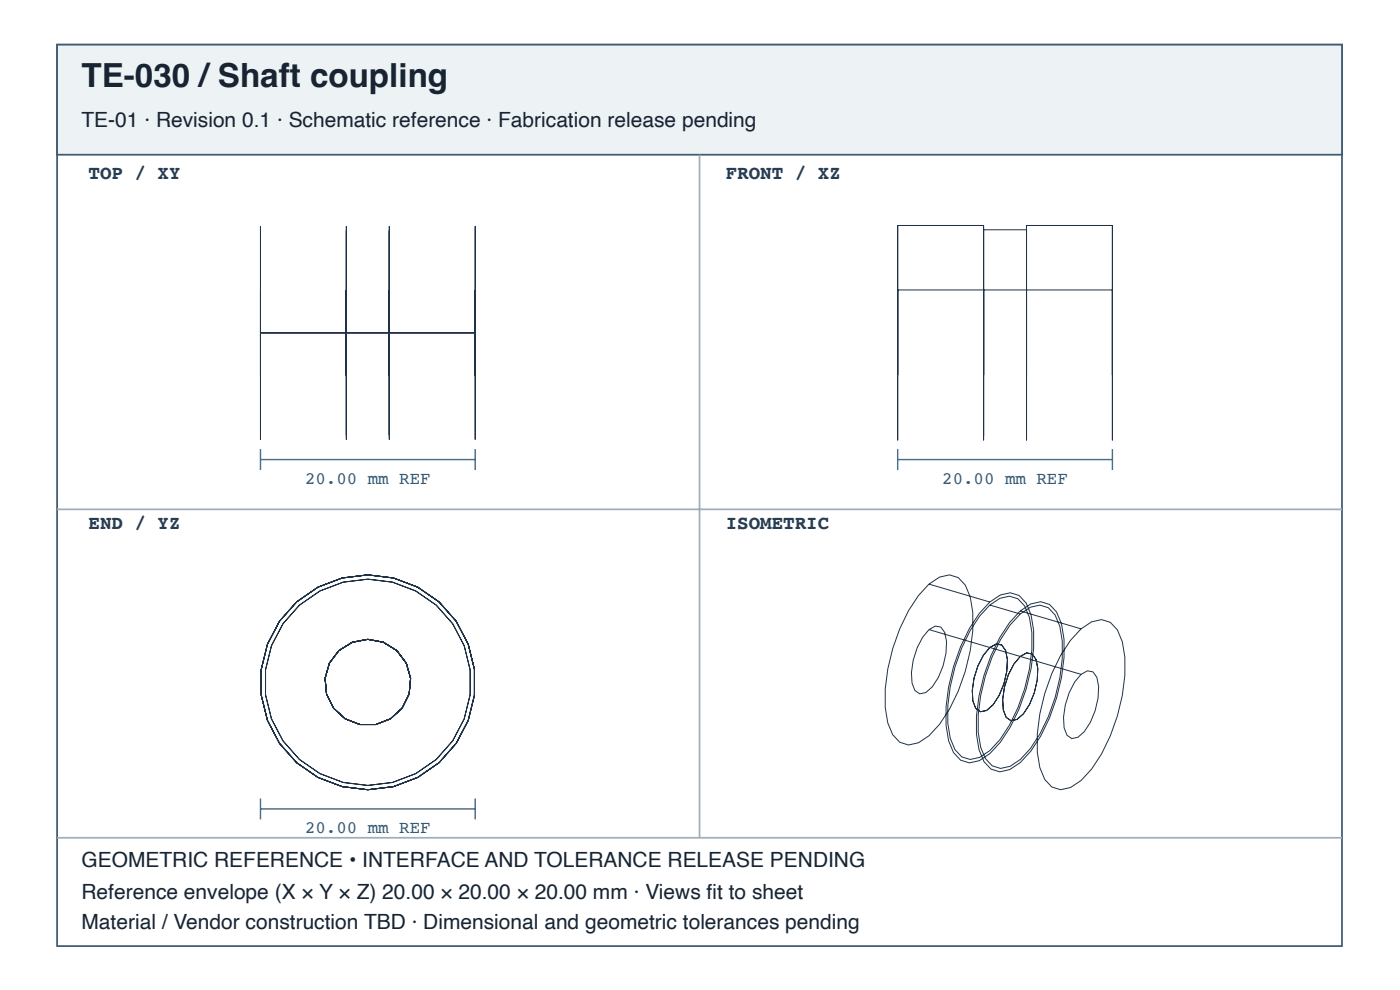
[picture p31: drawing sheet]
<svg xmlns="http://www.w3.org/2000/svg" width="297mm" height="210mm" viewBox="0 0 297 210" stroke-linecap="round" stroke-linejoin="round" font-family="sans-serif">
<defs><g id="words">
<text font-size="7" fill="#182431" x="17.3" y="18.4">TE-030 /Shaft coupling</text>
<g font-size="4.4" fill="#182431">
<text x="17.3" y="26.9">TE-01 · Revision 0.1 · Schematic reference · Fabrication release pending</text>
<text x="17.3" y="183.9">GEOMETRIC REFERENCE • INTERFACE AND TOLERANCE RELEASE PENDING</text>
<text x="17.3" y="190.6">Reference envelope (X × Y × Z) 20.00 × 20.00 × 20.00 mm · Views fi t to sheet</text>
<text x="17.3" y="196.9">Material / Vendor construction TBD · Dimensional and geometric tolerances pending</text>
</g>
<g font-size="4.1" fill="#263d52">
<text x="18.8" y="38">TOP / XY</text>
<text x="154" y="38">FRONT / XZ</text>
<text x="18.8" y="112.1">END / YZ</text>
<text x="154" y="112.1">ISOMETRIC</text>
</g>
<g font-size="3.7" fill="#335b78">
<text x="64.7" y="102.6">20.00 mm REF</text>
<text x="199.9" y="102.6">20.00 mm REF</text>
<text x="64.7" y="176.7">20.00 mm REF</text>
</g>
</g></defs>
<path d="M12.1 9.5h272.6v191.1h-272.6z" fill="none" stroke="#405a70" stroke-width=".37"/>
<path d="M12.1 9.5h272.6v23.3h-272.6z" fill="#edf2f5"/>
<path d="M12.1 9.5h272.6v23.3h-272.6z" fill="none" stroke="#405a70" stroke-width=".37"/>
<path d="M148.4 32.8v144.8M12.1 108h272.6M12.1 177.6h272.6" fill="none" stroke="#9daebc" stroke-width=".37"/>
<g fill="none" stroke="#203246" stroke-width=".21">
<path d="M55.3 48v45.2zM73.5 48v45.2zM82.6 48v45.2zM100.8 48v45.2zM190.4 47.8v45.6zM190.4 47.8h18.3M208.7 47.8v45.6zM208.7 48.7v43.7zM208.7 48.7h9.1M217.8 47.8v45.6zM217.8 48.7v43.7zM217.8 47.8h18.2"/>
<path d="M236 47.8v45.6zM55.3 61.5v18.2zM55.3 70.6h45.5M73.5 61.5v18.2zM82.6 61.5v18.2zM100.8 61.5v18.2zM190.4 61.5v18zM190.4 61.5h45.6M208.7 61.5v18zM217.8 61.5v18zM236 61.5v18zM197.1 123.8l2.2-1.5 2.1-.4 1.9 .6 1.5 1.5 1 2.6a30.9 30.9 0 0 1-1 15.7 30.4 30.4 0 0 1-7.7 13.7l-2.3 1.5-2.1 .4-1.8-.5-1.5-1.6-1.1-2.5a30.9 30.9 0 0 1 1.1-15.8 30.4 30.4 0 0 1 7.7-13.7z"/>
<path d="M197.1 133.5l1.3-.8 1.2 .3 .8 1.1a13.7 13.7 0 0 1-2.6 11.5l-1.4 1.2-1.3 .3-1-.7-.6-1.6a14.4 14.4 0 0 1 3.6-11.3zM197.1 123.8l12.9 3.8M197.1 133.5l32.3 9.5M210 127.6l2.2-1.5 2.1-.4 1.9 .5 1.5 1.6 1 2.6a30.9 30.9 0 0 1-1 15.7 30.4 30.4 0 0 1-7.7 13.7l-2.2 1.5-2.2 .4-1.8-.5-1.5-1.6-1.1-2.5a30.9 30.9 0 0 1 1.1-15.8 30.4 30.4 0 0 1 7.7-13.7zM210 137.3l1.3-.8 1.2 .2 .8 1.2a13.7 13.7 0 0 1-2.6 11.5l-1.4 1.2-1.3 .3-1-.7-.6-1.6a14.4 14.4 0 0 1 3.6-11.3zM210 128.3l2.1-1.5 2.1-.4 1.8 .5 1.4 1.6 1 2.4a29.7 29.7 0 0 1-1 15.1 29.2 29.2 0 0 1-7.4 13.1l-2.2 1.5-2 .4-1.8-.5-1.4-1.6-1-2.4a29.7 29.7 0 0 1 1-15.1 29.2 29.2 0 0 1 7.4-13.1zM210 128.3l6.4 1.9M216.4 129.5l2.3-1.5 2.1-.4 1.9 .5 1.4 1.6 1.1 2.6a30.9 30.9 0 0 1-1.1 15.7 30.4 30.4 0 0 1-7.7 13.7l-2.2 1.5-2.1 .4-1.9-.5-1.5-1.6-1-2.6a30.9 30.9 0 0 1 1-15.7 30.4 30.4 0 0 1 7.7-13.7zM216.4 139.2l1.4-.8 1.2 .2 .8 1.2a13.7 13.7 0 0 1-2.7 11.5l-1.3 1.2-1.3 .3-1-.7-.7-1.6a14.4 14.4 0 0 1 3.6-11.3zM216.4 130.2l2.2-1.5 2-.4 1.8 .5 1.4 1.6 1 2.4a29.7 29.7 0 0 1-1 15.1 29.2 29.2 0 0 1-7.4 13.1l-2.1 1.5-2 .4-1.8-.5-1.4-1.6-1.1-2.4a29.7 29.7 0 0 1 1.1-15.1 29.2 29.2 0 0 1 7.3-13.1zM216.4 129.5l13 3.8M229.4 133.3l2.2-1.5 2.1-.4 1.9 .5 1.5 1.6 1 2.5a30.9 30.9 0 0 1-1 15.8 30.4 30.4 0 0 1-7.7 13.7l-2.3 1.5-2.1 .4-1.9-.5-1.4-1.6-1.1-2.6a30.9 30.9 0 0 1 1.1-15.7 30.4 30.4 0 0 1 7.7-13.7z"/>
<path d="M229.4 143l1.3-.8 1.2 .2 .8 1.2a13.7 13.7 0 0 1-2.7 11.5l-1.3 1.2-1.3 .3-1-.7-.6-1.6a14.4 14.4 0 0 1 3.6-11.3z"/>
<circle cx="78" cy="144.7" r="21.9"/>
<circle cx="78" cy="144.7" r="9.1"/>
<circle cx="78" cy="144.7" r="22.8"/>
</g>
<path d="M55.3 95.2v4.5M55.3 97.4h45.5M100.8 95.2v4.5M190.4 97.4h45.6M190.4 95.2v4.5M236 95.2v4.5M55.3 169.3v4.4M55.3 171.5h45.5M100.8 169.3v4.4" fill="none" stroke="#466b86" stroke-width=".3"/>
<use href="#words"/>
</svg>
